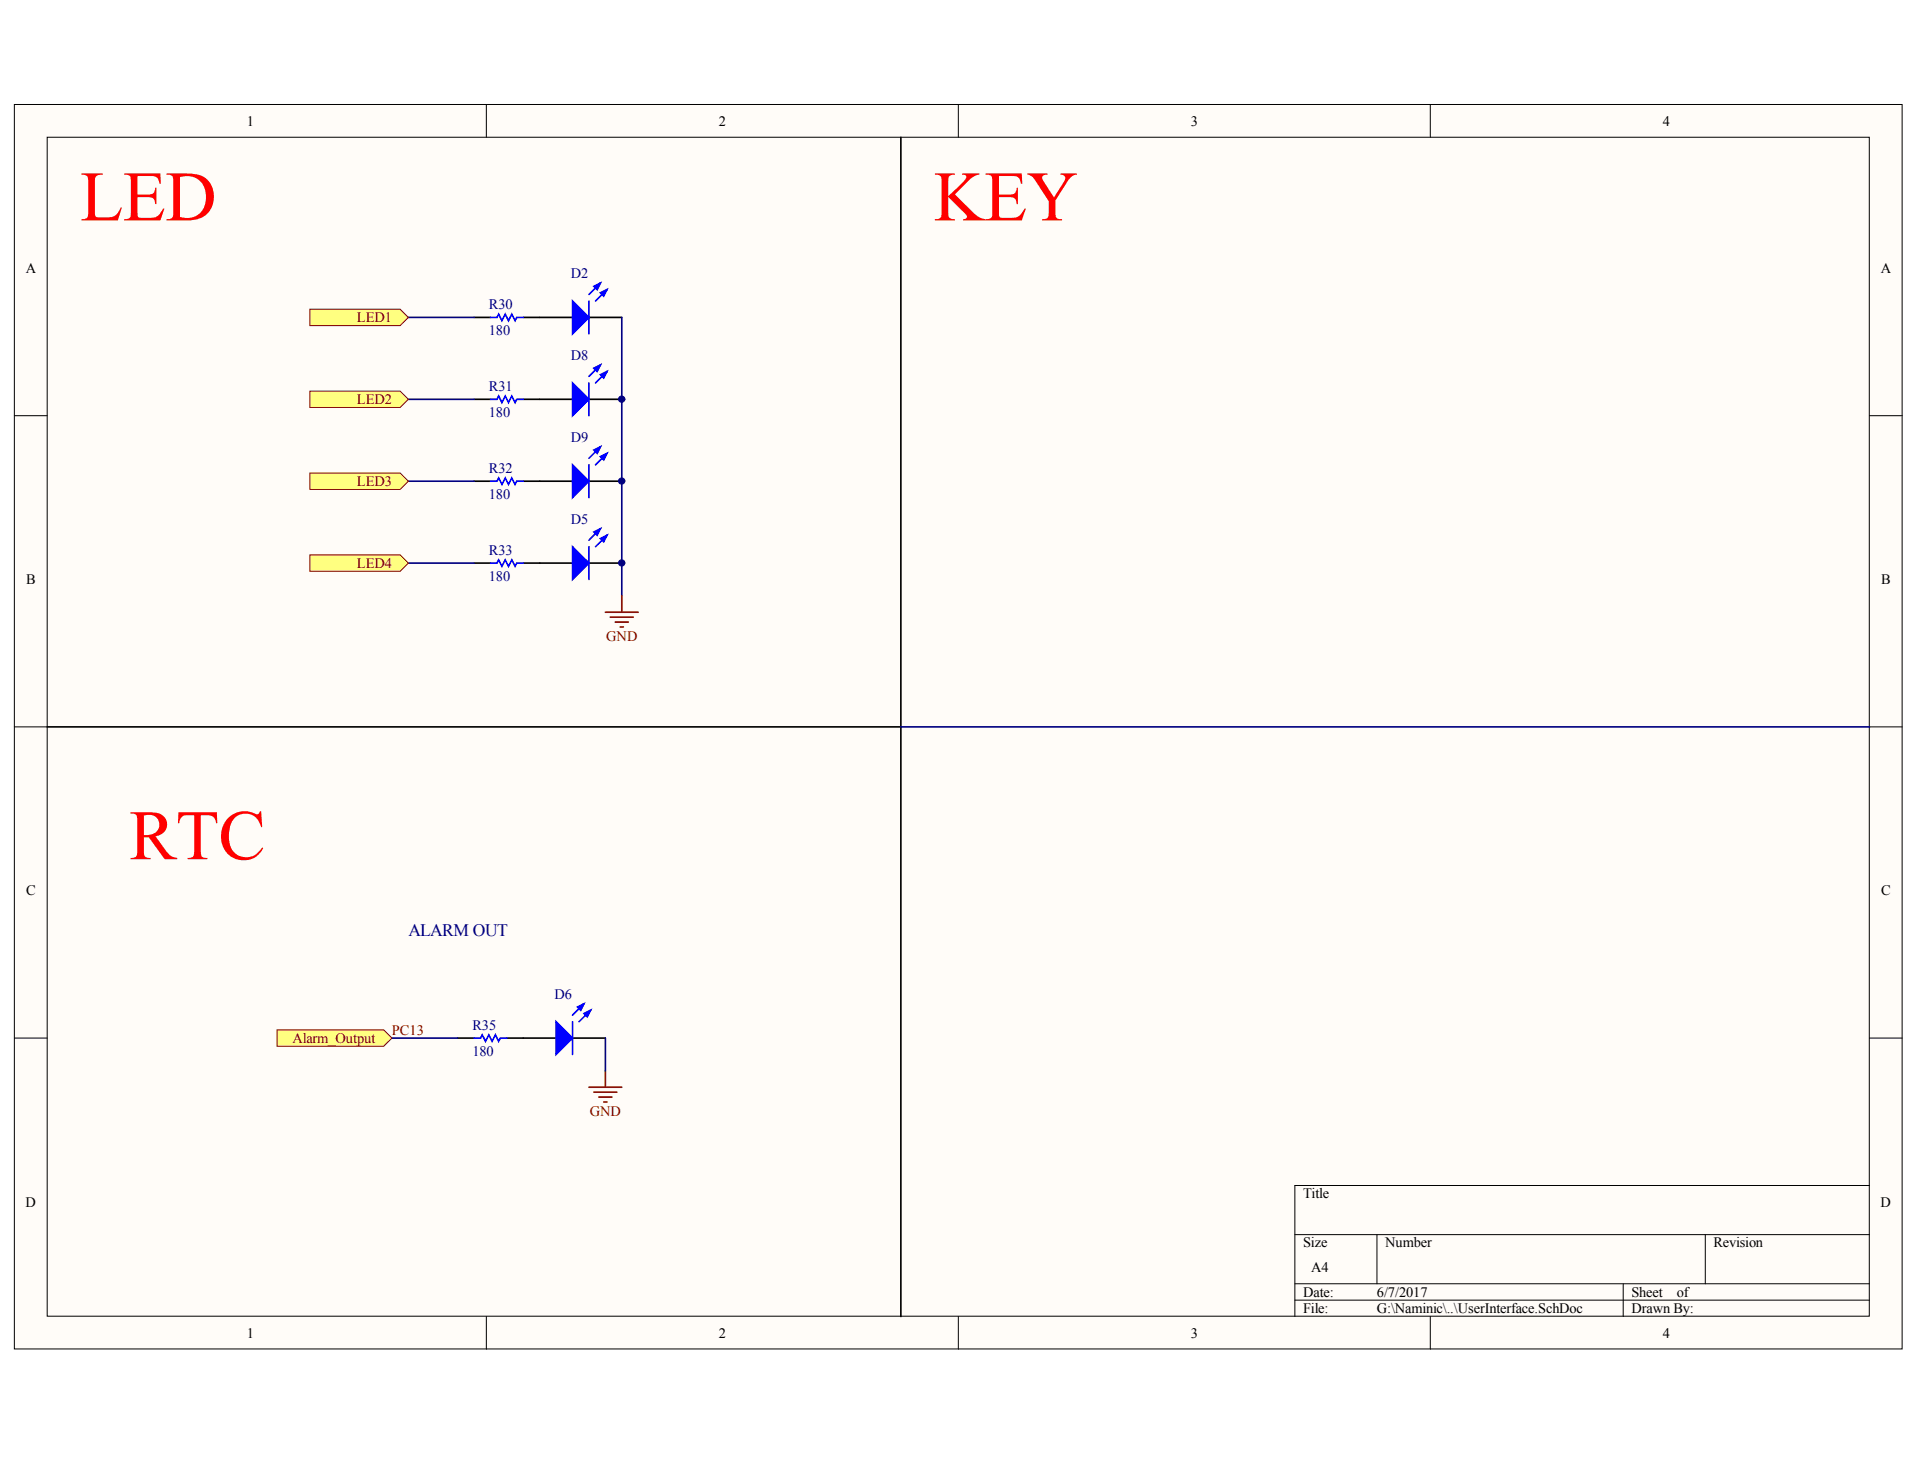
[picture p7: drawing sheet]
<svg xmlns="http://www.w3.org/2000/svg" width="271mm" height="206mm" viewBox="0 0 271 206" stroke-linecap="round" stroke-linejoin="round" font-family="sans-serif">
<defs><g id="words">
<g font-size="10" fill="#f00">
<text x="11.3" y="31.1">LED</text>
<text x="131.8" y="31.1">KEY</text>
<text x="18.2" y="121.2">RTC</text>
</g>
<text font-size="2.5" fill="#000080" x="57.6" y="132.1">ALARM OUT</text>
<g font-size="2">
<text x="34.8" y="17.7">1</text>
<text x="101.4" y="17.7">2</text>
<text x="168" y="17.7">3</text>
<text x="234.6" y="17.7">4</text>
<text x="3.6" y="38.5">A</text>
<text x="265.4" y="38.5">A</text>
<text x="3.7" y="82.4">B</text>
<text x="265.4" y="82.4">B</text>
<text x="3.7" y="126.3">C</text>
<text x="265.4" y="126.3">C</text>
<text x="3.6" y="170.3">D</text>
<text x="183.9" y="169.1">Title</text>
<text x="265.4" y="170.3">D</text>
<text x="183.9" y="176">Size</text>
<text x="185" y="179.5">A4</text>
<text x="195.5" y="176">Number</text>
<text x="241.8" y="176">Revision</text>
<text x="183.9" y="183">Date:</text>
<text x="183.9" y="185.3">File:</text>
<text x="194.3" y="183">6/7/2017</text>
<text x="194.3" y="185.3">G:\Naminic\..\UserInterface.SchDoc</text>
<text x="230.2" y="183">Sheet</text>
<text x="230.2" y="185.3">Drawn By:</text>
<text x="236.6" y="183">of</text>
<text x="34.8" y="188.7">1</text>
<text x="101.4" y="188.7">2</text>
<text x="168" y="188.7">3</text>
<text x="234.6" y="188.7">4</text>
</g>
<g font-size="2" fill="#000080">
<text x="80.6" y="39.2">D2</text>
<text x="69" y="43.6">R30</text>
<text x="69" y="47.3">180</text>
<text x="80.6" y="50.8">D8</text>
<text x="69" y="55.2">R31</text>
<text x="69" y="58.9">180</text>
<text x="80.6" y="62.3">D9</text>
<text x="69" y="66.7">R32</text>
<text x="69" y="70.4">180</text>
<text x="80.6" y="73.9">D5</text>
<text x="69" y="78.3">R33</text>
<text x="69" y="82">180</text>
<text x="78.2" y="140.9">D6</text>
<text x="66.7" y="145.3">R35</text>
<text x="66.7" y="149">180</text>
</g>
<g font-size="2" fill="#800000">
<text x="50.4" y="45.4">LED1</text>
<text x="50.4" y="57">LED2</text>
<text x="50.4" y="68.6">LED3</text>
<text x="50.4" y="80.1">LED4</text>
<text x="85.5" y="90.5">GND</text>
<text x="41.3" y="147.1">Alarm_Output</text>
<text x="55.3" y="146">PC13</text>
<text x="83.2" y="157.5">GND</text>
</g>
</g></defs>
<g fill="#fffcf8" stroke="#000" stroke-width=".14">
<path d="M2 14.7h266.4v175.7h-266.4z"/>
<path d="M6.7 19.4h257.1v166.3h-257.1z"/>
</g>
<g fill="none" stroke="#000" stroke-width=".14">
<path d="M68.6 14.7v4.7M135.2 14.7v4.7M201.8 14.7v4.7M2 58.7h4.7M263.8 58.7h4.6M2 102.6h4.7M263.8 102.6h4.6M2 146.5h4.7M263.8 146.5h4.6M182.7 174.2h81.1M194.3 174.2v7M240.6 174.2v7"/>
<path d="M263.8 167.3h-81.1v18.5M68.6 185.8v4.6M135.2 185.8v4.6M182.7 181.2h81.1M182.7 183.5h81.1M201.8 185.8v4.6M229.1 181.2v4.6"/>
</g>
<path d="M66.9 56.3h2.3M66.9 44.8h2.3M73.8 56.3h7M73.8 44.8h7M83.1 56.3h4.6M83.1 44.8h4.6M66.9 67.9h2.3M66.9 79.5h2.3M73.8 67.9h7M73.8 79.5h7M83.1 67.9h4.6M83.1 79.5h4.6" fill="none" stroke="#000" stroke-width=".23"/>
<g fill="#00f" stroke="#00f" stroke-width=".23">
<path d="M80.8 54l2.3 2.3-2.3 2.4z"/>
<path d="M84.7 52.9l1-.5-.5 .9z"/>
<path d="M83.8 52l.9-.5-.4 .9z"/>
<path d="M80.8 65.6l2.3 2.3-2.3 2.3z"/>
<path d="M84.7 64.4l1-.4-.5 .9z"/>
<path d="M83.8 63.5l.9-.5-.4 1z"/>
<path d="M80.8 42.5l2.3 2.3-2.3 2.3z"/>
<path d="M84.7 41.3l1-.4-.5 .9z"/>
<path d="M83.8 40.4l.9-.5-.4 1z"/>
<path d="M80.8 77.1l2.3 2.4-2.3 2.3z"/>
<path d="M84.7 76l1-.5-.5 1z"/>
<path d="M83.8 75.1l.9-.5-.4 .9z"/>
</g>
<g fill="none" stroke="#00f" stroke-width=".23">
<path d="M84.7 39.9l-1.6 1.7M69.2 44.8h.9l.3-.5 .4 1 .5-1 .5 1 .4-1 .5 1 .2-.5h.9M69.2 56.3h.9l.3-.4 .4 .9 .5-.9 .5 .9 .4-.9 .5 .9 .2-.5h.9M83.1 42.5v4.6M83.1 54v4.7M84.7 51.5l-1.6 1.6M85.7 52.4l-1.7 1.6M85.7 40.9l-1.7 1.6M69.2 67.9h.9l.3-.5 .4 1 .5-1 .5 1 .4-1 .5 1 .2-.5h.9M69.2 79.5h.9l.3-.5 .4 .9 .5-.9 .5 .9 .4-.9 .5 .9 .2-.4h.9M83.1 65.6v4.6M83.1 77.1v4.7"/>
<path d="M84.7 63l-1.6 1.7M84.7 74.6l-1.6 1.6M85.7 64l-1.7 1.6M85.7 75.5l-1.7 1.6"/>
</g>
<path d="M57.6 56.3h9.3M57.6 44.8h9.3M87.7 44.8v39.3M57.6 67.9h9.3M57.6 79.5h9.3" fill="none" stroke="#000080" stroke-width=".23"/>
<path d="M85.4 86.4h4.7M86.1 87.1h3.3M86.8 87.8h1.9M87.5 88.5h.5M87.7 84.1v2.3" fill="none" stroke="#800000" stroke-width=".23"/>
<g fill="#ffff80" stroke="#800000" stroke-width=".14">
<path d="M43.7 43.6h12.8l1.1 1.2-1.1 1.1h-12.8z" fill-rule="evenodd"/>
<path d="M43.7 55.2h12.8l1.1 1.1-1.1 1.2h-12.8z" fill-rule="evenodd"/>
<path d="M43.7 66.7h12.8l1.1 1.2-1.1 1.2h-12.8z" fill-rule="evenodd"/>
<path d="M43.7 78.3h12.8l1.1 1.2-1.1 1.1h-12.8z" fill-rule="evenodd"/>
</g>
<path d="M127.1 19.4v83.2h-120.4M127.1 102.6v83.2M64.6 146.5h2.3M71.5 146.5h7M80.8 146.5h4.6" fill="none" stroke="#000" stroke-width=".23"/>
<path d="M127.1 102.6h136.7M55.3 146.5h9.3" fill="none" stroke="#000080" stroke-width=".23"/>
<g fill="#00f" stroke="#00f" stroke-width=".23">
<path d="M78.5 144.2l2.3 2.3-2.3 2.3z"/>
<path d="M82.4 143l.9-.4-.4 .9z"/>
<path d="M81.5 142.1l.9-.5-.5 1z"/>
</g>
<path d="M66.9 146.5h.9l.2-.5 .5 .9 .5-.9 .4 .9 .5-.9 .5 .9 .2-.4h.9M80.8 144.2v4.6M82.4 141.6l-1.6 1.6M83.3 142.6l-1.6 1.6" fill="none" stroke="#00f" stroke-width=".23"/>
<path d="M83.1 153.4h4.6M83.8 154.1h3.2M84.5 154.8h1.9M85.2 155.5h.5M85.4 151.1v2.3" fill="none" stroke="#800000" stroke-width=".23"/>
<path d="M39.1 145.3h15l1.2 1.2-1.2 1.1h-15z" fill-rule="evenodd" fill="#ffff80" stroke="#800000" stroke-width=".14"/>
<path d="M85.4 146.5v4.6" fill="none" stroke="#000080" stroke-width=".23"/>
<g fill="#000080" stroke="#000080" stroke-width=".14">
<circle cx="87.7" cy="79.4" r=".45"/>
<circle cx="87.7" cy="67.9" r=".45"/>
<circle cx="87.7" cy="56.3" r=".45"/>
</g>
<use href="#words"/>
</svg>
